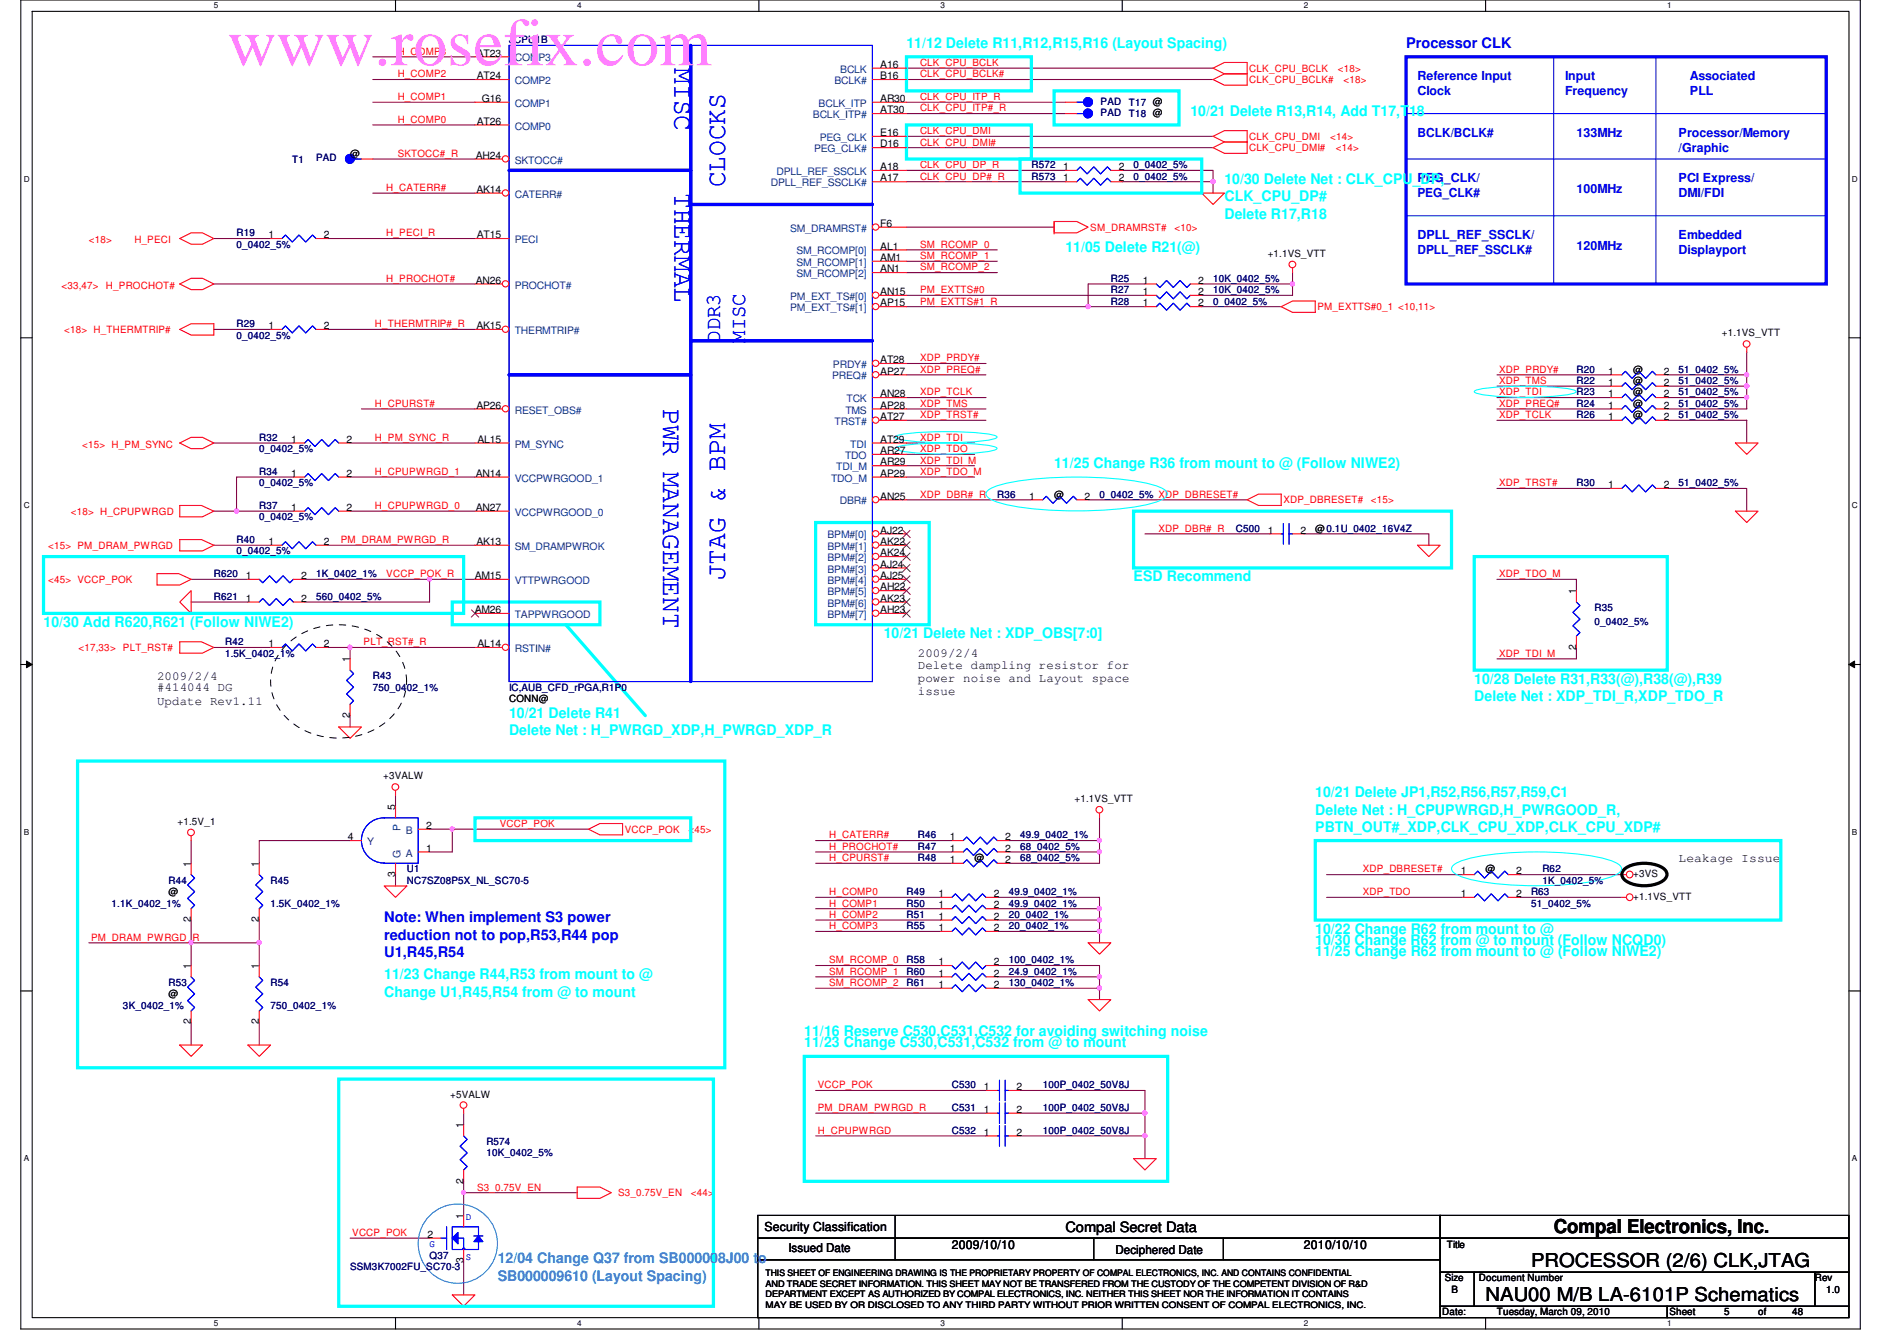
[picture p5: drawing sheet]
<svg xmlns="http://www.w3.org/2000/svg" width="297mm" height="210mm" viewBox="0 0 297 210" stroke-linecap="round" stroke-linejoin="round" font-family="sans-serif">
<defs><g id="words">
<text font-size="10.6" fill="#ff80ff" x="35.6" y="10.2">www.rosefix.com</text>
<g font-size="4.2" fill="#00f">
<text x="105.6" y="10.7" transform="rotate(90 105.6 10.7)">MISC</text>
<text x="113.5" y="29.3" transform="rotate(-90 113.5 29.3)">CLOCKS</text>
<text x="105.6" y="30.2" transform="rotate(90 105.6 30.2)">THERMAL</text>
<text x="103.8" y="64" transform="rotate(90 103.8 64)">PWR MANAGEMENT</text>
<text x="113.5" y="90.8" transform="rotate(-90 113.5 90.8)">JTAG &amp; BPM</text>
</g>
<g font-size="3.3" fill="#00f">
<text x="112.8" y="53.7" transform="rotate(-90 112.8 53.7)">DDR3</text>
<text x="116.7" y="53.7" transform="rotate(-90 116.7 53.7)">MISC</text>
</g>
<g font-size="3">
<text x="243.3" y="193">Compal Electronics, Inc.</text>
<text x="232.6" y="203.6">NAU00 M/B LA-6101P Schematics</text>
<text x="239.7" y="198.3">PROCESSOR (2/6) CLK,JTAG</text>
</g>
<g font-size="2.3" fill="#0ff">
<text x="141.9" y="7.5">11/12 Delete R11,R12,R15,R16 (Layout Spacing)</text>
<text x="186.4" y="18.1">10/21 Delete R13,R14, Add T17,T18</text>
<text x="191.7" y="28.8">10/30 Delete Net : CLK_CPU_DP,</text>
<text x="191.7" y="31.5">CLK_CPU_DP#</text>
<text x="191.7" y="34.3">Delete R17,R18</text>
<text x="166.8" y="39.5">11/05 Delete R21(@)</text>
<text x="165.1" y="73.2">11/25 Change R36 from mount to @ (Follow NIWE2)</text>
<text x="177.5" y="91">ESD Recommend</text>
<text x="6.8" y="98.1">10/30 Add R620,R621 (Follow NIWE2)</text>
<text x="138.4" y="99.9">10/21 Delete Net : XDP_OBS[7:0]</text>
<text x="230.8" y="107">10/28 Delete R31,R33(@),R38(@),R39</text>
<text x="79.7" y="112.4">10/21 Delete R41</text>
<text x="230.8" y="109.8">Delete Net : XDP_TDI_R,XDP_TDO_R</text>
<text x="79.7" y="115.1">Delete Net : H_PWRGD_XDP,H_PWRGD_XDP_R</text>
<text x="205.9" y="124.8">10/21 Delete JP1,R52,R56,R57,R59,C1</text>
<text x="205.9" y="127.6">Delete Net : H_CPUPWRGD,H_PWRGOOD_R,</text>
<text x="205.9" y="130.3">PBTN_OUT#_XDP,CLK_CPU_XDP,CLK_CPU_XDP#</text>
<text x="205.9" y="147.9">10/30 Change R62 from @ to mount (Follow NCQD0)</text>
<text x="205.9" y="146.1">10/22 Change R62 from mount to @</text>
<text x="205.9" y="149.7">11/25 Change R62 from mount to @ (Follow NIWE2)</text>
<text x="60.2" y="153.2">11/23 Change R44,R53 from mount to @</text>
<text x="60.2" y="156">Change U1,R45,R54 from @ to mount</text>
<text x="125.9" y="162.1">11/16 Reserve C530,C531,C532 for avoiding switching noise</text>
<text x="125.9" y="163.9">11/23 Change C530,C531,C532 from @ to mount</text>
</g>
<g font-size="2.3" fill="#00f">
<text x="220.2" y="7.5">Processor CLK</text>
<text x="60.2" y="144.4">Note: When implement S3 power</text>
<text x="60.2" y="147.1">reduction not to pop,R53,R44 pop</text>
<text x="60.2" y="149.9">U1,R45,R54</text>
</g>
<g font-size="2.3" fill="#0080ff">
<text x="77.9" y="197.7">12/04 Change Q37 from SB000008J00 to</text>
<text x="77.9" y="200.4">SB000009610 (Layout Spacing)</text>
</g>
<text font-size="2.2" x="166.8" y="192.8">Compal Secret Data</text>
<g font-size="1.9" fill="#00f">
<text x="222" y="12.5">Reference Input</text>
<text x="222" y="14.9">Clock</text>
<text x="245.1" y="12.5">Input</text>
<text x="245.1" y="14.9">Frequency</text>
<text x="264.6" y="12.5">Associated</text>
<text x="264.6" y="14.9">PLL</text>
<text x="222" y="21.4">BCLK/BCLK#</text>
<text x="246.8" y="21.4">133MHz</text>
<text x="262.8" y="21.4">Processor/Memory</text>
<text x="262.8" y="23.7">/Graphic</text>
<text x="222" y="28.5">PEG_CLK/</text>
<text x="262.8" y="28.5">PCI Express/</text>
<text x="222" y="30.9">PEG_CLK#</text>
<text x="246.8" y="30.3">100MHz</text>
<text x="262.8" y="30.9">DMI/FDI</text>
<text x="222" y="37.4">DPLL_REF_SSCLK/</text>
<text x="222" y="39.8">DPLL_REF_SSCLK#</text>
<text x="246.8" y="39.2">120MHz</text>
<text x="262.8" y="37.4">Embedded</text>
<text x="262.8" y="39.8">Displayport</text>
</g>
<g font-size="1.9">
<text x="24.6" y="106.4">2009/2/4</text>
<text x="143.7" y="104.6">Delete dampling resistor for</text>
<text x="143.7" y="106.7">power noise and Layout space</text>
<text x="143.7" y="102.9">2009/2/4</text>
<text x="24.6" y="108.2">#414044 DG</text>
<text x="24.6" y="110.3">Update Rev1.11</text>
<text x="143.7" y="108.8">issue</text>
<text x="262.8" y="134.9">Leakage Issue</text>
<text x="119.7" y="192.7">Security Classification</text>
<text x="123.4" y="196">Issued Date</text>
<text x="149.1" y="195.6">2009/10/10</text>
<text x="174.7" y="196.2">Deciphered Date</text>
<text x="204.2" y="195.6">2010/10/10</text>
</g>
<g font-size="1.6" fill="#f00">
<text x="62.3" y="8.6">H_COMP3</text>
<text x="144.1" y="10.3">CLK_CPU_BCLK</text>
<text x="195.6" y="11.2">CLK_CPU_BCLK</text>
<text x="209.5" y="11.2">&lt;18&gt;</text>
<text x="62.3" y="15.7">H_COMP1</text>
<text x="62.3" y="12.1">H_COMP2</text>
<text x="144.1" y="15.7">CLK_CPU_ITP_R</text>
<text x="144.1" y="17.4">CLK_CPU_ITP#_R</text>
<text x="144.1" y="12.1">CLK_CPU_BCLK#</text>
<text x="195.6" y="13">CLK_CPU_BCLK#</text>
<text x="210.4" y="13">&lt;18&gt;</text>
<text x="62.3" y="19.2">H_COMP0</text>
<text x="144.1" y="22.8">CLK_CPU_DMI#</text>
<text x="144.1" y="21">CLK_CPU_DMI</text>
<text x="195.6" y="23.7">CLK_CPU_DMI#</text>
<text x="195.6" y="21.9">CLK_CPU_DMI</text>
<text x="208.3" y="21.9">&lt;14&gt;</text>
<text x="209.2" y="23.7">&lt;14&gt;</text>
<text x="60.5" y="29.9">H_CATERR#</text>
<text x="62.3" y="24.6">SKTOCC#_R</text>
<text x="144.1" y="26.3">CLK_CPU_DP_R</text>
<text x="144.1" y="28.1">CLK_CPU_DP#_R</text>
<text x="13.9" y="38.1">&lt;18&gt;</text>
<text x="21" y="38.1">H_PECI</text>
<text x="60.5" y="37">H_PECI_R</text>
<text x="144.1" y="40.6">SM_RCOMP_1</text>
<text x="144.1" y="38.8">SM_RCOMP_0</text>
<text x="170.7" y="36.1">SM_DRAMRST#</text>
<text x="183.9" y="36.1">&lt;10&gt;</text>
<text x="9.6" y="45.2">&lt;33,47&gt;</text>
<text x="16.6" y="45.2">H_PROCHOT#</text>
<text x="60.5" y="44.1">H_PROCHOT#</text>
<text x="144.1" y="42.3">SM_RCOMP_2</text>
<text x="144.1" y="47.7">PM_EXTTS#1_R</text>
<text x="144.1" y="45.9">PM_EXTTS#0</text>
<text x="10" y="52.1">&lt;18&gt; H_THERMTRIP#</text>
<text x="58.7" y="51.2">H_THERMTRIP#_R</text>
<text x="206.3" y="48.6">PM_EXTTS#0_1 &lt;10,11&gt;</text>
<text x="144.1" y="56.6">XDP_PRDY#</text>
<text x="144.1" y="58.3">XDP_PREQ#</text>
<text x="234.7" y="58.3">XDP_PRDY#</text>
<text x="58.7" y="63.7">H_CPURST#</text>
<text x="144.1" y="61.9">XDP_TCLK</text>
<text x="144.1" y="63.7">XDP_TMS</text>
<text x="144.1" y="65.4">XDP_TRST#</text>
<text x="234.7" y="60.1">XDP_TMS</text>
<text x="234.7" y="61.9">XDP_TDI</text>
<text x="234.7" y="63.7">XDP_PREQ#</text>
<text x="234.7" y="65.4">XDP_TCLK</text>
<text x="12.9" y="70.1">&lt;15&gt; H_PM_SYNC</text>
<text x="58.7" y="69">H_PM_SYNC_R</text>
<text x="144.1" y="69">XDP_TDI</text>
<text x="144.1" y="70.8">XDP_TDO</text>
<text x="58.7" y="74.3">H_CPUPWRGD_1</text>
<text x="144.1" y="74.3">XDP_TDO_M</text>
<text x="144.1" y="72.6">XDP_TDI_M</text>
<text x="144.1" y="77.9">XDP_DBR#_R</text>
<text x="234.7" y="76.1">XDP_TRST#</text>
<text x="11.1" y="80.6">&lt;18&gt; H_CPUPWRGD</text>
<text x="58.7" y="79.7">H_CPUPWRGD_0</text>
<text x="181.4" y="83.2">XDP_DBR#_R</text>
<text x="201" y="78.8">XDP_DBRESET#</text>
<text x="214.7" y="78.8">&lt;15&gt;</text>
<text x="7.5" y="85.9">&lt;15&gt; PM_DRAM_PWRGD</text>
<text x="53.4" y="85">PM_DRAM_PWRGD_R</text>
<text x="7.5" y="91.2">&lt;45&gt; VCCP_POK</text>
<text x="60.5" y="90.3">VCCP_POK_R</text>
<text x="234.7" y="90.3">XDP_TDO_M</text>
<text x="12.3" y="101.9">&lt;17,33&gt;</text>
<text x="19.3" y="101.9">PLT_RST#</text>
<text x="56.9" y="101">PLT_RST#_R</text>
<text x="234.7" y="102.8">XDP_TDI_M</text>
<text x="78.3" y="129.5">VCCP_POK</text>
<text x="97.8" y="130.3">VCCP_POK</text>
<text x="107.8" y="130.3">&lt;45&gt;</text>
<text x="129.8" y="131.2">H_CATERR#</text>
<text x="129.8" y="133">H_PROCHOT#</text>
<text x="129.8" y="134.8">H_CPURST#</text>
<text x="213.4" y="136.6">XDP_DBRESET#</text>
<text x="129.8" y="141.9">H_COMP1</text>
<text x="129.8" y="140.1">H_COMP0</text>
<text x="129.8" y="143.7">H_COMP2</text>
<text x="213.4" y="140.1">XDP_TDO</text>
<text x="14.3" y="147.2">PM_DRAM_PWRGD_R</text>
<text x="129.8" y="145.5">H_COMP3</text>
<text x="129.8" y="152.6">SM_RCOMP_1</text>
<text x="129.8" y="154.3">SM_RCOMP_2</text>
<text x="129.8" y="150.8">SM_RCOMP_0</text>
<text x="128.1" y="173.9">PM_DRAM_PWRGD_R</text>
<text x="128.1" y="170.3">VCCP_POK</text>
<text x="128.1" y="177.5">H_CPUPWRGD</text>
<text x="74.7" y="186.4">S3_0.75V_EN</text>
<text x="96.8" y="187.2">S3_0.75V_EN</text>
<text x="108.2" y="187.2">&lt;44&gt;</text>
<text x="55.2" y="193.5">VCCP_POK</text>
</g>
<g font-size="1.6">
<text x="74.7" y="8.8">AT23</text>
<text x="137.8" y="10.6">A16</text>
<text x="74.7" y="12.4">AT24</text>
<text x="75.4" y="16">G16</text>
<text x="137.8" y="12.4">B16</text>
<text x="137.8" y="16">AR30</text>
<text x="137.8" y="17.7">AT30</text>
<text x="74.7" y="19.5">AT26</text>
<text x="137.8" y="23.1">D16</text>
<text x="137.8" y="21.3">E16</text>
<text x="54.8" y="24.6">@</text>
<text x="74.5" y="24.8">AH24</text>
<text x="137.8" y="28.4">A17</text>
<text x="137.8" y="26.6">A18</text>
<text x="166.5" y="26.6">1</text>
<text x="166.5" y="28.4">1</text>
<text x="175.2" y="26.6">2</text>
<text x="175.2" y="28.4">2</text>
<text x="74.6" y="30.2">AK14</text>
<text x="137.8" y="35.5">F6</text>
<text x="42" y="37.3">1</text>
<text x="50.7" y="37.3">2</text>
<text x="74.7" y="37.3">AT15</text>
<text x="137.8" y="40.9">AM1</text>
<text x="137.8" y="39.1">AL1</text>
<text x="198.5" y="40.2">+1.1VS_VTT</text>
<text x="74.5" y="44.4">AN26</text>
<text x="137.8" y="46.2">AN15</text>
<text x="137.8" y="48">AP15</text>
<text x="137.8" y="42.6">AN1</text>
<text x="178.9" y="48">1</text>
<text x="178.9" y="44.4">1</text>
<text x="178.9" y="46.2">1</text>
<text x="187.6" y="48">2</text>
<text x="187.6" y="44.4">2</text>
<text x="187.6" y="46.2">2</text>
<text x="42" y="51.5">1</text>
<text x="50.7" y="51.5">2</text>
<text x="74.6" y="51.5">AK15</text>
<text x="269.6" y="52.7">+1.1VS_VTT</text>
<text x="137.8" y="58.6">AP27</text>
<text x="137.8" y="56.9">AT28</text>
<text x="251.8" y="58.6">1</text>
<text x="255.7" y="58.3">@</text>
<text x="260.5" y="58.6">2</text>
<text x="74.6" y="64">AP26</text>
<text x="137.8" y="65.7">AT27</text>
<text x="137.8" y="64">AP28</text>
<text x="137.8" y="62.2">AN28</text>
<text x="251.8" y="60.4">1</text>
<text x="251.8" y="65.7">1</text>
<text x="251.8" y="62.2">1</text>
<text x="251.8" y="64">1</text>
<text x="255.7" y="60.1">@</text>
<text x="255.7" y="65.4">@</text>
<text x="255.7" y="61.9">@</text>
<text x="255.7" y="63.7">@</text>
<text x="260.5" y="60.4">2</text>
<text x="260.5" y="65.7">2</text>
<text x="260.5" y="62.2">2</text>
<text x="260.5" y="64">2</text>
<text x="45.6" y="69.3">1</text>
<text x="54.3" y="69.3">2</text>
<text x="74.8" y="69.3">AL15</text>
<text x="137.8" y="69.3">AT29</text>
<text x="137.8" y="71.1">AR27</text>
<text x="45.6" y="74.6">1</text>
<text x="54.3" y="74.6">2</text>
<text x="74.5" y="74.6">AN14</text>
<text x="137.8" y="72.9">AR29</text>
<text x="137.8" y="74.6">AP29</text>
<text x="165.1" y="77.9">@</text>
<text x="251.8" y="76.4">1</text>
<text x="260.5" y="76.4">2</text>
<text x="45.6" y="80">1</text>
<text x="54.3" y="80">2</text>
<text x="74.5" y="80">AN27</text>
<text x="137.8" y="83.5">AJ22</text>
<text x="137.8" y="78.2">AN25</text>
<text x="161.2" y="78.2">1</text>
<text x="169.8" y="78.2">2</text>
<text x="198.5" y="83.5">1</text>
<text x="203.6" y="83.5">2</text>
<text x="205.9" y="83.2">@0.1U_0402_16V4Z</text>
<text x="42" y="85.3">1</text>
<text x="50.7" y="85.3">2</text>
<text x="74.6" y="85.3">AK13</text>
<text x="137.8" y="85.3">AK22</text>
<text x="137.8" y="87.1">AK24</text>
<text x="137.8" y="88.9">AJ24</text>
<text x="38.5" y="90.6">1</text>
<text x="38.5" y="94.2">1</text>
<text x="47.2" y="90.6">2</text>
<text x="47.2" y="94.2">2</text>
<text x="74.3" y="90.6">AM15</text>
<text x="74.3" y="96">AM26</text>
<text x="137.8" y="90.6">AJ25</text>
<text x="137.8" y="92.4">AH22</text>
<text x="137.8" y="94.2">AK23</text>
<text x="137.8" y="96">AH23</text>
<text x="246.8" y="93" transform="rotate(-90 246.8 93)">1</text>
<text x="42" y="101.3">1</text>
<text x="50.7" y="101.3">2</text>
<text x="74.8" y="101.3">AL14</text>
<text x="246.8" y="101.7" transform="rotate(-90 246.8 101.7)">2</text>
<text x="54.8" y="103.7" transform="rotate(-90 54.8 103.7)">1</text>
<text x="54.8" y="112.4" transform="rotate(-90 54.8 112.4)">2</text>
<text x="79.7" y="109.9">CONN@</text>
<text x="60" y="122">+3VALW</text>
<text x="168.3" y="125.6">+1.1VS_VTT</text>
<text x="27.8" y="129.1">+1.5V_1</text>
<text x="54.5" y="131.5">4</text>
<text x="61.9" y="126.8" transform="rotate(-90 61.9 126.8)">5</text>
<text x="66.7" y="129.8">2</text>
<text x="148.7" y="131.5">1</text>
<text x="157.4" y="131.5">2</text>
<text x="29.9" y="135.7" transform="rotate(-90 29.9 135.7)">1</text>
<text x="40.6" y="135.7" transform="rotate(-90 40.6 135.7)">1</text>
<text x="61.9" y="137.2" transform="rotate(-90 61.9 137.2)">3</text>
<text x="66.7" y="133.3">1</text>
<text x="148.7" y="135.1">1</text>
<text x="148.7" y="133.3">1</text>
<text x="152.6" y="134.8">@</text>
<text x="157.4" y="135.1">2</text>
<text x="157.4" y="133.3">2</text>
<text x="228.7" y="136.9">1</text>
<text x="232.6" y="136.6">@</text>
<text x="237.4" y="136.9">2</text>
<text x="255.7" y="137.3">+3VS</text>
<text x="26.4" y="140.1">@</text>
<text x="146.9" y="140.4">1</text>
<text x="146.9" y="144">1</text>
<text x="146.9" y="142.2">1</text>
<text x="155.6" y="140.4">2</text>
<text x="155.6" y="144">2</text>
<text x="155.6" y="142.2">2</text>
<text x="228.7" y="140.4">1</text>
<text x="237.4" y="140.4">2</text>
<text x="255.7" y="140.8">+1.1VS_VTT</text>
<text x="29.9" y="144.4" transform="rotate(-90 29.9 144.4)">2</text>
<text x="40.6" y="144.4" transform="rotate(-90 40.6 144.4)">2</text>
<text x="146.9" y="145.8">1</text>
<text x="155.6" y="145.8">2</text>
<text x="29.9" y="151.7" transform="rotate(-90 29.9 151.7)">1</text>
<text x="40.6" y="151.7" transform="rotate(-90 40.6 151.7)">1</text>
<text x="146.9" y="151.1">1</text>
<text x="146.9" y="152.9">1</text>
<text x="146.9" y="154.6">1</text>
<text x="155.6" y="151.1">2</text>
<text x="155.6" y="152.9">2</text>
<text x="155.6" y="154.6">2</text>
<text x="26.4" y="156.1">@</text>
<text x="29.9" y="160.4" transform="rotate(-90 29.9 160.4)">2</text>
<text x="40.6" y="160.4" transform="rotate(-90 40.6 160.4)">2</text>
<text x="70.5" y="171.8">+5VALW</text>
<text x="154" y="170.6">1</text>
<text x="159.2" y="170.6">2</text>
<text x="72.6" y="176.6" transform="rotate(-90 72.6 176.6)">1</text>
<text x="154" y="174.2">1</text>
<text x="154" y="177.8">1</text>
<text x="159.2" y="174.2">2</text>
<text x="159.2" y="177.8">2</text>
<text x="72.6" y="185.3" transform="rotate(-90 72.6 185.3)">2</text>
<text x="72.6" y="190.8" transform="rotate(-90 72.6 190.8)">1</text>
<text x="66.9" y="193.8">2</text>
<text x="72.6" y="197.7" transform="rotate(-90 72.6 197.7)">3</text>
<text x="226.6" y="195.4">Title</text>
<text x="226.2" y="200.6">Size</text>
<text x="227.3" y="202.4">B</text>
<text x="231.6" y="200.6">Document Number</text>
<text x="284.2" y="200.6">Rev</text>
<text x="286" y="202.4">1.0</text>
<text x="225.8" y="205.9">Date:</text>
<text x="234.4" y="205.9">Tuesday, March 09, 2010</text>
<text x="261.4" y="205.9">Sheet</text>
<text x="270" y="205.9">5</text>
<text x="275.3" y="205.9">of</text>
<text x="280.6" y="205.9">48</text>
</g>
<g font-size="1.6" fill="#000080">
<text x="79.7" y="6.8">JCPU1B</text>
<text x="172.3" y="16.4">PAD</text>
<text x="176.8" y="16.6">T17 @</text>
<text x="172.3" y="18.2">PAD</text>
<text x="176.8" y="18.3">T18 @</text>
<text x="45.8" y="25.4">T1</text>
<text x="49.5" y="25.3">PAD</text>
<text x="161.5" y="26.3">R572</text>
<text x="161.5" y="28.1">R573</text>
<text x="177.5" y="26.3">0_0402_5%</text>
<text x="177.5" y="28.1">0_0402_5%</text>
<text x="37" y="37">R19</text>
<text x="37" y="38.8">0_0402_5%</text>
<text x="173.9" y="47.7">R28</text>
<text x="173.9" y="44.1">R25</text>
<text x="173.9" y="45.9">R27</text>
<text x="189.9" y="47.7">0_0402_5%</text>
<text x="189.9" y="44.1">10K_0402_5%</text>
<text x="189.9" y="45.9">10K_0402_5%</text>
<text x="37" y="51.2">R29</text>
<text x="37" y="53">0_0402_5%</text>
<text x="246.8" y="58.3">R20</text>
<text x="262.8" y="58.3">51_0402_5%</text>
<text x="246.8" y="60.1">R22</text>
<text x="246.8" y="65.4">R26</text>
<text x="246.8" y="61.9">R23</text>
<text x="246.8" y="63.7">R24</text>
<text x="262.8" y="60.1">51_0402_5%</text>
<text x="262.8" y="65.4">51_0402_5%</text>
<text x="262.8" y="61.9">51_0402_5%</text>
<text x="262.8" y="63.7">51_0402_5%</text>
<text x="40.6" y="69">R32</text>
<text x="40.6" y="70.8">0_0402_5%</text>
<text x="40.6" y="74.3">R34</text>
<text x="40.6" y="76.1">0_0402_5%</text>
<text x="156.2" y="77.9">R36</text>
<text x="172.2" y="77.9">0_0402_5% XDP_DBRESET#</text>
<text x="246.8" y="76.1">R30</text>
<text x="262.8" y="76.1">51_0402_5%</text>
<text x="40.6" y="79.7">R37</text>
<text x="40.6" y="81.4">0_0402_5%</text>
<text x="193.5" y="83.2">C500</text>
<text x="37" y="85">R40</text>
<text x="37" y="86.8">0_0402_5%</text>
<text x="33.5" y="90.3">R620</text>
<text x="33.5" y="93.9">R621</text>
<text x="49.5" y="90.3">1K_0402_1%</text>
<text x="49.5" y="93.9">560_0402_5%</text>
<text x="249.7" y="95.7">R35</text>
<text x="35.3" y="101">R42</text>
<text x="249.7" y="97.8">0_0402_5%</text>
<text x="35.3" y="102.8">1.5K_0402_1%</text>
<text x="58.4" y="106.3">R43</text>
<text x="58.4" y="108.1">750_0402_1%</text>
<text x="79.7" y="108.1">IC,AUB_CFD_rPGA,R1P0</text>
<text x="143.7" y="131.2">R46</text>
<text x="159.7" y="131.2">49.9_0402_1%</text>
<text x="63.7" y="136.6">U1</text>
<text x="143.7" y="134.8">R48</text>
<text x="143.7" y="133">R47</text>
<text x="159.7" y="134.8">68_0402_5%</text>
<text x="159.7" y="133">68_0402_5%</text>
<text x="241.5" y="136.6">R62</text>
<text x="17.5" y="141.9">1.1K_0402_1%</text>
<text x="26.4" y="138.3">R44</text>
<text x="42.4" y="138.3">R45</text>
<text x="42.4" y="141.9">1.5K_0402_1%</text>
<text x="63.7" y="138.3">NC7SZ08P5X_NL_SC70-5</text>
<text x="141.9" y="140.1">R49</text>
<text x="141.9" y="143.7">R51</text>
<text x="141.9" y="141.9">R50</text>
<text x="157.9" y="140.1">49.9_0402_1%</text>
<text x="157.9" y="143.7">20_0402_1%</text>
<text x="157.9" y="141.9">49.9_0402_1%</text>
<text x="239.7" y="140.1">R63</text>
<text x="239.7" y="141.9">51_0402_5%</text>
<text x="241.5" y="138.3">1K_0402_5%</text>
<text x="141.9" y="145.5">R55</text>
<text x="157.9" y="145.5">20_0402_1%</text>
<text x="26.4" y="154.3">R53</text>
<text x="42.4" y="154.3">R54</text>
<text x="141.9" y="150.8">R58</text>
<text x="141.9" y="152.6">R60</text>
<text x="141.9" y="154.3">R61</text>
<text x="157.9" y="150.8">100_0402_1%</text>
<text x="157.9" y="152.6">24.9_0402_1%</text>
<text x="157.9" y="154.3">130_0402_1%</text>
<text x="19.3" y="157.9">3K_0402_1%</text>
<text x="42.4" y="157.9">750_0402_1%</text>
<text x="149.1" y="170.3">C530</text>
<text x="149.1" y="173.9">C531</text>
<text x="163.3" y="170.3">100P_0402_50V8J</text>
<text x="163.3" y="173.9">100P_0402_50V8J</text>
<text x="76.2" y="179.2">R574</text>
<text x="149.1" y="177.5">C532</text>
<text x="163.3" y="177.5">100P_0402_50V8J</text>
<text x="76.2" y="181">10K_0402_5%</text>
<text x="67.3" y="197">Q37</text>
<text x="54.8" y="198.8">SSM3K7002FU_SC70-3</text>
</g>
<g font-size="1.6" fill="#004080">
<text x="80.6" y="9.6">COMP3</text>
<text x="131.6" y="11.4">BCLK</text>
<text x="80.6" y="13.2">COMP2</text>
<text x="80.6" y="16.7">COMP1</text>
<text x="128.2" y="16.7">BCLK_ITP</text>
<text x="130.7" y="13.2">BCLK#</text>
<text x="80.6" y="20.3">COMP0</text>
<text x="127.3" y="18.5">BCLK_ITP#</text>
<text x="127.5" y="23.8">PEG_CLK#</text>
<text x="128.4" y="22.1">PEG_CLK</text>
<text x="80.6" y="25.6">SKTOCC#</text>
<text x="120.7" y="29.2">DPLL_REF_SSCLK#</text>
<text x="121.6" y="27.4">DPLL_REF_SSCLK</text>
<text x="80.6" y="30.9">CATERR#</text>
<text x="80.6" y="38.1">PECI</text>
<text x="123.7" y="36.3">SM_DRAMRST#</text>
<text x="124.7" y="41.6">SM_RCOMP[1]</text>
<text x="124.7" y="39.8">SM_RCOMP[0]</text>
<text x="80.6" y="45.2">PROCHOT#</text>
<text x="123.7" y="46.9">PM_EXT_TS#[0]</text>
<text x="124.7" y="43.4">SM_RCOMP[2]</text>
<text x="80.6" y="52.3">THERMTRIP#</text>
<text x="123.7" y="48.7">PM_EXT_TS#[1]</text>
<text x="130.3" y="59.4">PREQ#</text>
<text x="130.4" y="57.6">PRDY#</text>
<text x="80.6" y="64.7">RESET_OBS#</text>
<text x="132.4" y="64.7">TMS</text>
<text x="132.5" y="62.9">TCK</text>
<text x="80.6" y="70.1">PM_SYNC</text>
<text x="130.7" y="66.5">TRST#</text>
<text x="132.3" y="71.8">TDO</text>
<text x="133.1" y="70.1">TDI</text>
<text x="80.6" y="75.4">VCCPWRGOOD_1</text>
<text x="130.1" y="75.4">TDO_M</text>
<text x="130.9" y="73.6">TDI_M</text>
<text x="80.6" y="80.7">VCCPWRGOOD_0</text>
<text x="131.5" y="79">DBR#</text>
<text x="80.6" y="86.1">SM_DRAMPWROK</text>
<text x="129.6" y="84.3">BPM#[0]</text>
<text x="129.6" y="86.1">BPM#[1]</text>
<text x="129.6" y="87.8">BPM#[2]</text>
<text x="129.6" y="89.6">BPM#[3]</text>
<text x="80.6" y="91.4">VTTPWRGOOD</text>
<text x="129.6" y="91.4">BPM#[4]</text>
<text x="129.6" y="93.2">BPM#[5]</text>
<text x="129.6" y="95">BPM#[6]</text>
<text x="80.6" y="96.7">TAPPWRGOOD</text>
<text x="129.6" y="96.7">BPM#[7]</text>
<text x="80.6" y="102.1">RSTIN#</text>
<text x="62.7" y="130" transform="rotate(-90 62.7 130)">P</text>
<text x="63.5" y="130.5">B</text>
<text x="57.5" y="132.3">Y</text>
<text x="62.7" y="134.2" transform="rotate(-90 62.7 134.2)">G</text>
<text x="63.5" y="134.1">A</text>
</g>
<g font-size="1.6" fill="#00f">
<text x="72.9" y="190.9">D</text>
<text x="67.3" y="195.2">G</text>
<text x="72.9" y="197.1">S</text>
</g>
<g font-size="1.4">
<text x="119.9" y="199.7">THIS SHEET OF ENGINEERING DRAWING IS THE PROPRIETARY PROPERTY OF COMPAL ELECTRONICS, INC. AND CONTAINS CONFIDENTIAL</text>
<text x="119.9" y="201.4">AND TRADE SECRET INFORMATION. THIS SHEET MAY NOT BE TRANSFERED FROM THE CUSTODY OF THE COMPETENT DIVISION OF R&amp;D</text>
<text x="119.9" y="203">DEPARTMENT EXCEPT AS AUTHORIZED BY COMPAL ELECTRONICS, INC. NEITHER THIS SHEET NOR THE INFORMATION IT CONTAINS</text>
<text x="119.9" y="204.7">MAY BE USED BY OR DISCLOSED TO ANY THIRD PARTY WITHOUT PRIOR WRITTEN CONSENT OF COMPAL ELECTRONICS, INC.</text>
</g>
<g font-size="1.3">
<text x="33.5" y="1.3">5</text>
<text x="90.4" y="1.3">4</text>
<text x="147.3" y="1.3">3</text>
<text x="204.2" y="1.3">2</text>
<text x="261.1" y="1.3">1</text>
<text x="3.7" y="28.4">D</text>
<text x="290" y="28.4">D</text>
<text x="3.7" y="79.5">C</text>
<text x="290" y="79.5">C</text>
<text x="3.7" y="130.7">B</text>
<text x="290" y="130.7">B</text>
<text x="3.7" y="181.8">A</text>
<text x="290" y="181.8">A</text>
<text x="33.5" y="207.6">5</text>
<text x="90.4" y="207.6">4</text>
<text x="147.3" y="207.6">3</text>
<text x="204.2" y="207.6">2</text>
<text x="261.1" y="207.6">1</text>
</g>
</g></defs>
<path d="M3.3 0h288v208h-288zM5 1.8h284.5v204.4h-284.5z" fill="none" stroke="#000" stroke-width=".17"/>
<g fill="#fff">
<path d="M33.5 .2h.7v1.4h-.7z"/>
<path d="M33.5 206.4h.7v1.4h-.7z"/>
</g>
<path d="M61.9 0v1.8M61.9 206.2v1.8" fill="none" stroke="#000" stroke-width=".17"/>
<g fill="#fff">
<path d="M90.4 .2h.7v1.4h-.7z"/>
<path d="M90.4 206.4h.7v1.4h-.7z"/>
</g>
<path d="M118.8 0v1.8M118.8 206.2v1.8" fill="none" stroke="#000" stroke-width=".17"/>
<g fill="#fff">
<path d="M147.3 .2h.7v1.4h-.7z"/>
<path d="M147.3 206.4h.7v1.4h-.7z"/>
</g>
<path d="M175.7 0v1.8M175.7 206.2v1.8" fill="none" stroke="#000" stroke-width=".17"/>
<g fill="#fff">
<path d="M204.2 .2h.6v1.4h-.6z"/>
<path d="M204.2 206.4h.6v1.4h-.6z"/>
</g>
<path d="M232.6 0v1.8M232.6 206.2v1.8" fill="none" stroke="#000" stroke-width=".17"/>
<g fill="#fff">
<path d="M261.1 .2h.6v1.4h-.6z"/>
<path d="M261.1 206.4h.6v1.4h-.6z"/>
<path d="M3.7 27.3h.9v1.4h-.9z"/>
<path d="M290 27.3h.9v1.4h-.9z"/>
<path d="M3.7 78.4h.9v1.4h-.9z"/>
<path d="M290 78.4h.9v1.4h-.9z"/>
</g>
<path d="M3.3 52.9h1.7M289.5 52.9h1.8" fill="none" stroke="#000" stroke-width=".17"/>
<g fill="#fff">
<path d="M3.7 129.5h.8v1.4h-.8z"/>
<path d="M290 129.5h.8v1.4h-.8z"/>
</g>
<path d="M3.3 104h1.7M289.5 104h1.8" fill="none" stroke="#000" stroke-width=".17"/>
<path d="M4.1 103.5l.9 .5-.9 .5zM289.5 104l.9-.5v1z" fill="#000"/>
<path d="M4.1 103.5l.9 .5-.9 .5zM289.5 104l.9-.5v1z" fill="none" stroke="#000" stroke-width=".16"/>
<g fill="#fff">
<path d="M3.7 180.6h.8v1.4h-.8z"/>
<path d="M290 180.6h.8v1.4h-.8z"/>
</g>
<path d="M3.3 155.1h1.7M289.5 155.1h1.8" fill="none" stroke="#000" stroke-width=".17"/>
<path d="M234.4 60.5h17.8M261.1 60.5h12.4v1.7M273.5 65.8v3.5" fill="none" stroke="#800040" stroke-width=".17"/>
<circle cx="273.5" cy="60.4" r=".32" fill="#f0f"/>
<circle cx="273.5" cy="60.4" r=".32" fill="none" stroke="#f0f" stroke-width=".17"/>
<path d="M234.4 76.5h17.8M261.1 76.5h12.4v3.5M261.1 62.2h12.4" fill="none" stroke="#800040" stroke-width=".17"/>
<circle cx="273.5" cy="62.2" r=".32" fill="#f0f"/>
<circle cx="273.5" cy="62.2" r=".32" fill="none" stroke="#f0f" stroke-width=".17"/>
<path d="M273.5 58.7v1.8M234.4 62.2h17.8M234.4 64h17.8M234.4 65.8h17.8M261.1 65.8h12.4M273.5 62.2v1.8h-12.4M234.4 90.7h12.4v1.8M246.8 101.3v1.8h-12.4" fill="none" stroke="#800040" stroke-width=".17"/>
<circle cx="273.5" cy="60.4" r=".32" fill="#f0f"/>
<circle cx="273.5" cy="60.4" r=".32" fill="none" stroke="#f0f" stroke-width=".17"/>
<circle cx="273.5" cy="58.6" r=".32" fill="#f0f"/>
<circle cx="273.5" cy="58.6" r=".32" fill="none" stroke="#f0f" stroke-width=".17"/>
<path d="M141.9 40.9h14.3M141.9 42.7h14.3M67.3 90.7h7.1" fill="none" stroke="#800040" stroke-width=".17"/>
<circle cx="67.2" cy="90.7" r=".32" fill="#f0f"/>
<circle cx="67.2" cy="90.7" r=".32" fill="none" stroke="#f0f" stroke-width=".17"/>
<path d="M58.4 8.9h16M58.4 16h16M58.4 19.6h16M58.4 12.4h16M58.4 24.9h16M170.4 78.2h24.9M54.8 101.3h19.6" fill="none" stroke="#800040" stroke-width=".17"/>
<circle cx="54.8" cy="101.3" r=".32" fill="#f0f"/>
<circle cx="54.8" cy="101.3" r=".32" fill="none" stroke="#f0f" stroke-width=".17"/>
<path d="M170.4 48h8.9" fill="none" stroke="#800040" stroke-width=".17"/>
<circle cx="170.4" cy="48" r=".32" fill="#f0f"/>
<circle cx="170.4" cy="48" r=".32" fill="none" stroke="#f0f" stroke-width=".17"/>
<g fill="none" stroke="#800040" stroke-width=".17">
<path d="M141.9 16h24.9M141.9 17.8h24.9M33.5 37.3h8.9M51.3 37.3h23.1M58.4 30.2h16M141.9 26.7h24.9M141.9 28.4h24.9M141.9 39.1h14.3M33.5 44.4h40.9M33.5 51.6h8.9M51.3 51.6h23.1M141.9 46.2h37.4"/>
<path d="M141.9 56.9h12.5M141.9 58.7h12.5M170.4 44.5v3.5h-28.5M188.2 48h12.4M33.5 69.3h12.4M54.8 69.3h19.6M56.6 64h17.8M141.9 62.2h12.5M141.9 64h12.5M141.9 65.8h12.5M141.9 78.2h19.6M141.9 69.3h10.7"/>
<path d="M141.9 71.1h10.7M141.9 74.7h10.7M141.9 72.9h10.7M33.5 85.3h8.9M51.3 85.3h23.1M33.5 101.3h8.9M51.3 101.3h3.5v1.8M54.8 112v1.8M29.9 147.6v3.5"/>
</g>
<circle cx="29.9" cy="147.5" r=".32" fill="#f0f"/>
<circle cx="29.9" cy="147.5" r=".32" fill="none" stroke="#f0f" stroke-width=".17"/>
<path d="M170.4 44.4h8.9M188.2 44.4h14.2v1.8h-14.2M29.9 160v3.6" fill="none" stroke="#800040" stroke-width=".17"/>
<circle cx="202.4" cy="44.4" r=".32" fill="#f0f"/>
<circle cx="202.4" cy="44.4" r=".32" fill="none" stroke="#f0f" stroke-width=".17"/>
<path d="M141.9 10.7h48M141.9 12.4h48M141.9 23.1h48M141.9 21.3h48M202.4 42.7v1.7M45.9 74.7h-8.9v5.3M54.8 74.7h19.6" fill="none" stroke="#800040" stroke-width=".17"/>
<circle cx="37" cy="80" r=".32" fill="#f0f"/>
<circle cx="37" cy="80" r=".32" fill="none" stroke="#f0f" stroke-width=".17"/>
<path d="M234.4 58.7h17.8M261.1 58.7h12.4M33.5 80h12.4M54.8 80h19.6M29.9 131.6v3.5M61.9 124.5v1.7M61.9 136.9v1.8M13.9 147.6h16M29.9 144v3.6M29.9 147.6h10.7v3.5M40.6 160v3.6" fill="none" stroke="#800040" stroke-width=".17"/>
<circle cx="40.6" cy="147.5" r=".32" fill="#f0f"/>
<circle cx="40.6" cy="147.5" r=".32" fill="none" stroke="#f0f" stroke-width=".17"/>
<path d="M67.3 129.8h3.5v3.5h-3.5M40.6 144v3.6" fill="none" stroke="#800040" stroke-width=".17"/>
<circle cx="70.8" cy="129.8" r=".32" fill="#f0f"/>
<circle cx="70.8" cy="129.8" r=".32" fill="none" stroke="#f0f" stroke-width=".17"/>
<path d="M141.9 35.6h23.2M273.5 55.1v3.6M54.8 131.6h-14.2v3.5M70.8 129.8h21.4M72.6 174.2v1.8M54.8 193.8h12.5M72.6 184.9v1.8M72.6 186.7v3.5M72.6 186.7h17.8" fill="none" stroke="#800040" stroke-width=".17"/>
<circle cx="72.6" cy="186.7" r=".32" fill="#f0f"/>
<circle cx="72.6" cy="186.7" r=".32" fill="none" stroke="#f0f" stroke-width=".17"/>
<path d="M175.7 26.7h14.2v1.7M175.7 28.4h14.2v1.8M179.3 83.6h19.5M204.2 83.6h19.5v1.7M207.7 136.9h21.4M238 136.9h16M207.7 140.5h21.4M238 140.5h16M72.6 197.4v5.3" fill="none" stroke="#800040" stroke-width=".17"/>
<circle cx="189.9" cy="28.4" r=".32" fill="#f0f"/>
<circle cx="189.9" cy="28.4" r=".32" fill="none" stroke="#f0f" stroke-width=".17"/>
<path d="M29.9 90.7h8.9M29.9 94.2h8.9M47.7 90.7h19.6v3.5h-19.6M159.7 174.2h19.6M179.3 170.7v3.5M179.3 174.2v3.6" fill="none" stroke="#800040" stroke-width=".17"/>
<circle cx="179.3" cy="174.2" r=".32" fill="#f0f"/>
<circle cx="179.3" cy="174.2" r=".32" fill="none" stroke="#f0f" stroke-width=".17"/>
<path d="M127.7 174.2h26.7M127.7 170.7h26.7M159.7 170.7h19.6M159.7 177.8h19.6v3.6" fill="none" stroke="#800040" stroke-width=".17"/>
<circle cx="179.3" cy="177.8" r=".32" fill="#f0f"/>
<circle cx="179.3" cy="177.8" r=".32" fill="none" stroke="#f0f" stroke-width=".17"/>
<path d="M157.9 131.6h14.3M127.7 152.9h19.6M127.7 154.7h19.6M127.7 151.1h19.6M127.7 177.8h26.7" fill="none" stroke="#800040" stroke-width=".17"/>
<circle cx="172.1" cy="131.5" r=".32" fill="#f0f"/>
<circle cx="172.1" cy="131.5" r=".32" fill="none" stroke="#f0f" stroke-width=".17"/>
<path d="M156.2 154.7h16" fill="none" stroke="#800040" stroke-width=".17"/>
<circle cx="172.1" cy="154.7" r=".32" fill="#f0f"/>
<circle cx="172.1" cy="154.7" r=".32" fill="none" stroke="#f0f" stroke-width=".17"/>
<path d="M156.2 152.9h16M172.2 154.7v1.8" fill="none" stroke="#800040" stroke-width=".17"/>
<circle cx="172.1" cy="152.9" r=".32" fill="#f0f"/>
<circle cx="172.1" cy="152.9" r=".32" fill="none" stroke="#f0f" stroke-width=".17"/>
<path d="M157.9 135.1h14.3M157.9 133.3h14.3M156.2 151.1h16v3.6" fill="none" stroke="#800040" stroke-width=".17"/>
<circle cx="172.1" cy="133.3" r=".32" fill="#f0f"/>
<circle cx="172.1" cy="133.3" r=".32" fill="none" stroke="#f0f" stroke-width=".17"/>
<path d="M172.2 128v7.1M127.7 145.8h19.6M127.7 142.2h19.6M127.7 140.5h19.6M127.7 144h19.6M156.2 140.5h16v1.7M156.2 145.8h16" fill="none" stroke="#800040" stroke-width=".17"/>
<circle cx="172.1" cy="145.8" r=".32" fill="#f0f"/>
<circle cx="172.1" cy="145.8" r=".32" fill="none" stroke="#f0f" stroke-width=".17"/>
<path d="M156.2 144h16M156.2 142.2h16M172.2 145.8v1.8" fill="none" stroke="#800040" stroke-width=".17"/>
<circle cx="172.1" cy="142.2" r=".32" fill="#f0f"/>
<circle cx="172.1" cy="142.2" r=".32" fill="none" stroke="#f0f" stroke-width=".17"/>
<path d="M172.2 144v1.8" fill="none" stroke="#800040" stroke-width=".17"/>
<circle cx="172.1" cy="144" r=".32" fill="#f0f"/>
<circle cx="172.1" cy="144" r=".32" fill="none" stroke="#f0f" stroke-width=".17"/>
<path d="M127.7 131.6h21.4M172.2 142.2v1.8" fill="none" stroke="#800040" stroke-width=".17"/>
<circle cx="172.1" cy="142.2" r=".32" fill="#f0f"/>
<circle cx="172.1" cy="142.2" r=".32" fill="none" stroke="#f0f" stroke-width=".17"/>
<path d="M127.7 133.3h21.4M127.7 135.1h21.4" fill="none" stroke="#800040" stroke-width=".17"/>
<g fill="none" stroke="#f00" stroke-width=".17">
<path d="M189.9 12.4l1.8-.8h3.6v1.7h-3.6zM189.9 10.7l1.8-.9h3.6v1.8h-3.6zM28.1 37.3l1.8-.9h1.8l1.8 .9-1.8 .9h-1.8zM165.1 34.8v1.8M165.1 36.3v-1.6h3.5l1.8 .9-1.8 .8h-3.5M166.8 26.7h1.8M173.9 26.7h1.8M188.2 30.2h3.5l-1.8 1.8zM189.9 23.1l1.8-.9h3.6v1.8h-3.6zM189.9 21.3l1.8-.9h3.6v1.8h-3.6zM28.1 44.4l1.8-.8h1.8l1.8 .8-1.8 .9h-1.8zM28.1 51.6l1.8-.9h3.6v1.8h-3.6z"/>
<path d="M179.3 48h1.8M186.4 48h1.8M200.6 48l1.8-.9h3.5v1.8h-3.5zM202.4 42v.7M252.2 58.7h1.8M259.3 58.7h1.8M273.5 54.4v.7M28.1 69.3l1.8-.8h1.8l1.8 .8-1.8 .9h-1.8zM28.1 79.1h3.4l2 .9-1.8 .9h-3.6zM195.3 78.2l1.8-.9h3.5v1.8h-3.5zM271.7 69.3h3.6l-1.8 1.8zM24.6 89.8h3.4l1.9 .9-1.8 .9h-3.5z"/>
<path d="M28.1 84.5h3.4l2 .8-1.8 .9h-3.6zM29.9 92.5v3.5l-1.8-1.8zM222 85.3h3.5l-1.8 1.8zM271.7 80h3.6l-1.8 1.8zM28.1 100.5h3.4l2 .8-1.8 .9h-3.6zM53 113.8h3.6l-1.8 1.8zM29.9 130.9v.7M60.2 138.7h3.5l-1.8 1.8zM61.9 123.7v.8M92.2 129.8l1.7-.9h3.6v1.8h-3.6zM172.2 127.3v.7M254 136.9h.7"/>
<path d="M29.9 151.1v1.8M29.9 158.2v1.8M147.3 140.5h1.8M147.3 144h1.8M154.4 140.5h1.8M154.4 144h1.8M170.4 156.5h3.5l-1.7 1.7zM170.4 147.6h3.5l-1.7 1.8zM254 140.5h.7M28.1 163.6h3.6l-1.8 1.8zM38.8 163.6h3.6l-1.8 1.8zM72.6 173.5v.7"/>
<path d="M90.4 185.8h3.5l1.8 .9-1.8 .9h-3.5zM177.5 181.4h3.6l-1.8 1.7zM70.8 202.7h3.6l-1.8 1.8z"/>
<circle cx="202.4" cy="41.4" r=".52"/>
<circle cx="273.5" cy="53.8" r=".52"/>
<circle cx="29.9" cy="130.3" r=".52"/>
<circle cx="61.9" cy="123.2" r=".52"/>
<circle cx="172.1" cy="126.7" r=".52"/>
<circle cx="255.2" cy="136.9" r=".52"/>
<circle cx="255.2" cy="140.4" r=".52"/>
<circle cx="72.6" cy="173" r=".52"/>
</g>
<g fill="none" stroke="#000" stroke-width=".17">
<path d="M118.7 190.2h106.8v3.6h-106.8zM118.7 193.8h106.8v3.4h-106.8zM118.7 197.2h106.8v9h-106.8zM140.2 190.2v7M171.3 193.8v3.4M191.6 193.8v3.4M225.5 190.2h64v3.6h-64zM225.5 193.8h64v5.3h-64zM225.5 199.1h5.3v5.4h-5.3zM230.8 199.1h53.4v5.4h-53.4zM284.2 199.1h5.3v5.4h-5.3zM225.5 204.5h35.6v1.7h-35.6z"/>
<path d="M261.1 204.5h28.4v1.7h-28.4z"/>
</g>
<path d="M45 100.8a12.1 12.1 0 0 1 16.8 .8 7.9 7.9 0 0 1-1.7 11.7 12 12 0 0 1-15.8-1.6 7.8 7.8 0 0 1 .7-10.9z" fill="none" stroke="#000" stroke-width=".16" stroke-dasharray="1 1 1 1 1 1 1 1"/>
<g fill="none" stroke="#0ff" stroke-width=".51">
<path d="M141.9 8.9h19.6v5.3h-19.6zM141.9 19.6h19.6v5.3h-19.6zM165.1 14.2h19.5v5.4h-19.5zM159.7 24.9h28.5v5.3h-28.5zM6.8 87.1h65.8v8.9h-65.8zM70.8 94.2h23.1v3.6h-23.1zM88.6 97.8l12.4 14.2M127.7 81.8h17.8v16h-17.8zM177.5 80h49.8v8.9h-49.8zM230.8 87.1h30.3v17.8h-30.3zM12.1 119.1h101.4v48h-101.4zM74.4 128h33.8v3.6h-33.8z"/>
<path d="M205.9 131.6h72.9v12.4h-72.9zM53 168.9h58.7v35.6h-58.7zM125.9 165.4h56.9v19.5h-56.9z"/>
</g>
<path d="M220.2 8.9h65.8v35.5h-65.8z" fill="none" stroke="#00f" stroke-width=".51"/>
<path d="M220.2 17.8h65.8M243.3 8.9v35.5M259.3 8.9v35.5M168.6 26.7l.6-.6 1 1.1 1.1-1.1 1 1.1 1.1-1.1 .5 .6M220.2 24.9h65.8M220.2 33.8h65.8M181.1 48l.5-.5 1.1 1.1 1-1.1 1.1 1.1 1-1.1 .6 .5M254 58.7l.5-.6 1.1 1.1 1-1.1 1.1 1.1 1-1.1 .6 .6M29.9 152.9l.6 .6-1.1 1 1.1 1.1-1.1 1 1.1 1.1-.6 .5M149.1 140.5l.5-.6 1.1 1.1 1-1.1 1.1 1.1 1-1.1 .6 .6M149.1 144l.5-.5 1.1 1.1 1-1.1 1.1 1.1 1-1.1 .6 .5" fill="none" stroke="#00f" stroke-width=".17"/>
<path d="M254.3 136.1a5.7 5.7 0 0 1 6.4 0 1.1 1.1 0 0 1-.5 1.9 5.7 5.7 0 0 1-5.9-.4 1.02 1.02 0 0 1 0-1.5z" fill="none" stroke="#000" stroke-width=".51"/>
<path d="M140.3 70a27.7 27.7 0 0 1 7.8-.7 28.1 28.1 0 0 1 7.9 .7l.1 .2a2.86 2.86 0 0 1-1.9 .6 50 50 0 0 1-13.5-.3l-.5-.3zM140.3 68.3a27.7 27.7 0 0 1 7.8-.7 28.1 28.1 0 0 1 7.9 .7l.1 .1a2.86 2.86 0 0 1-1.9 .6 50 50 0 0 1-13.5-.3l-.5-.3zM154.5 76.9a5.5 5.5 0 0 1 2.8-1.2 62.1 62.1 0 0 1 22.5 0 5.5 5.5 0 0 1 2.9 1.2l.1 .4-.1 .4a5.4 5.4 0 0 1-2.9 1.2 61.6 61.6 0 0 1-22.5 0 5.4 5.4 0 0 1-2.8-1.2l-.1-.4zM231 61.1a27.7 27.7 0 0 1 7.8-.6 28.1 28.1 0 0 1 7.9 .6l.1 .2a2.86 2.86 0 0 1-1.9 .6 50 50 0 0 1-13.6-.3l-.5-.3zM227.4 135.6a5 5 0 0 1 2.6-1.2 54.7 54.7 0 0 1 21.1 0 5 5 0 0 1 2.7 1.2l.1 .4a2.21 2.21 0 0 1-1.8 1.3 48.5 48.5 0 0 1-16.7 1.1l-1.5-.1a15.2 15.2 0 0 1-6.1-1.6l-.4-.4-.1-.3z" fill="none" stroke="#0ff" stroke-width=".17"/>
<circle cx="71.7" cy="194.7" r="6.2" fill="none" stroke="#0080ff" stroke-width=".17"/>
<circle cx="170.4" cy="17.8" r=".7" fill="#00f"/>
<g fill="none" stroke="#00f" stroke-width=".17">
<path d="M168.6 17.8h1.1"/>
<circle cx="170.4" cy="17.8" r=".7"/>
</g>
<circle cx="170.4" cy="17.8" r=".7" fill="#00f"/>
<g fill="none" stroke="#00f" stroke-width=".17">
<path d="M168.6 17.8h1.1"/>
<circle cx="170.4" cy="17.8" r=".7"/>
</g>
<path d="M166.8 17.8h1.8" fill="none" stroke="#f00" stroke-width=".17"/>
<circle cx="54.8" cy="24.9" r=".7" fill="#00f"/>
<g fill="none" stroke="#00f" stroke-width=".17">
<path d="M55.5 24.9h1.1"/>
<circle cx="54.8" cy="24.9" r=".7"/>
</g>
<circle cx="54.8" cy="24.9" r=".7" fill="#00f"/>
<g fill="none" stroke="#00f" stroke-width=".17">
<path d="M79.7 7.1h56.9v99.6h-56.9zM55.5 24.9h1.1M168.6 28.4l.6-.5 1 1.1 1.1-1.1 1 1.1 1.1-1.1 .5 .5M181.1 44.4l.5 .6 1.1-1.1 1 1.1 1.1-1.1 1 1.1 .6-.6M181.1 46.2l.5 .6 1.1-1.1 1 1.1 1.1-1.1 1 1.1 .6-.6M47.7 74.7l.6-.6 1 1.1 1.1-1.1 1 1.1 1.1-1.1 .5 .6M254 60.5l.5-.6 1.1 1.1 1-1.1 1.1 1.1 1-1.1 .6 .6M254 65.8l.5-.6 1.1 1.1 1-1.1 1.1 1.1 1-1.1 .6 .6M254 62.2l.5-.5 1.1 1.1 1-1.1 1.1 1.1 1-1.1 .6 .5M40.6 152.9l.5 .6-1.1 1 1.1 1.1-1.1 1 1.1 1.1-.5 .5M149.1 151.1l.5 .6 1.1-1.1 1 1.1 1.1-1.1 1 1.1 .6-.6M72.6 177.8l.5 .6-1.1 1 1.1 1.1-1.1 1 1.1 1.1-.5 .5"/>
<path d="M156.2 170.7h.3M156.2 174.2h.3M156.5 169.1v3.2M156.5 172.6v3.3M157.4 170.7h.5M157.4 174.2h.5M157.4 169.1v3.2M157.4 172.6v3.3"/>
<circle cx="54.8" cy="24.9" r=".7"/>
</g>
<g fill="none" stroke="#f00" stroke-width=".17">
<path d="M56.6 24.9h1.8M166.8 28.4h1.8M173.9 28.4h1.8M136.6 40.9h5.3M136.6 42.7h5.3M179.3 44.4h1.8M179.3 46.2h1.8M186.4 44.4h1.8M186.4 46.2h1.8M45.9 74.7h1.8M53 74.7h1.8M252.2 60.5h1.8"/>
<path d="M252.2 65.8h1.8M252.2 62.2h1.8M259.3 60.5h1.8M259.3 65.8h1.8M259.3 62.2h1.8M40.6 151.1v1.8M40.6 158.2v1.8M147.3 151.1h1.8M154.4 151.1h1.8M72.6 176v1.8M154.4 170.7h1.8M154.4 174.2h1.8"/>
<path d="M157.9 170.7h1.8M157.9 174.2h1.8M72.6 183.1v1.8"/>
</g>
<path d="M108.2 7.1v99.6M79.7 26.7h28.5M108.2 32h28.4M79.7 58.7h28.5M108.2 53.3h28.4" fill="none" stroke="#00f" stroke-width=".51"/>
<circle cx="137.1" cy="35.5" r=".5" fill="#fff"/>
<g fill="none" stroke="#f00" stroke-width=".17">
<path d="M136.6 12.4h5.3M136.6 10.7h5.3M136.6 17.8h5.3M136.6 16h5.3M136.6 39.1h5.3M136.6 23.1h5.3M136.6 21.3h5.3M136.6 28.4h5.3M136.6 26.7h5.3M137.7 35.6h4.2"/>
<circle cx="137.1" cy="35.5" r=".5"/>
</g>
<circle cx="79.2" cy="30.2" r=".5" fill="#fff"/>
<g fill="none" stroke="#f00" stroke-width=".17">
<path d="M74.4 8.9h5.3M74.4 30.2h4.3M74.4 37.3h5.3"/>
<circle cx="79.2" cy="30.2" r=".5"/>
</g>
<circle cx="79.2" cy="44.4" r=".5" fill="#fff"/>
<g fill="none" stroke="#f00" stroke-width=".17">
<path d="M74.4 44.4h4.3"/>
<circle cx="79.2" cy="44.4" r=".5"/>
</g>
<circle cx="79.2" cy="51.5" r=".5" fill="#fff"/>
<g fill="none" stroke="#f00" stroke-width=".17">
<path d="M74.4 51.6h4.3"/>
<circle cx="79.2" cy="51.5" r=".5"/>
</g>
<circle cx="79.2" cy="64" r=".5" fill="#fff"/>
<g fill="none" stroke="#f00" stroke-width=".17">
<path d="M74.4 64h4.3M74.4 74.7h5.3M74.4 80h5.3M74.4 85.3h5.3M74.4 90.7h5.3"/>
<circle cx="79.2" cy="64" r=".5"/>
</g>
<circle cx="79.2" cy="101.3" r=".5" fill="#fff"/>
<g fill="none" stroke="#f00" stroke-width=".17">
<path d="M74.4 101.3h4.3"/>
<circle cx="79.2" cy="101.3" r=".5"/>
</g>
<circle cx="137.1" cy="46.2" r=".5" fill="#fff"/>
<g fill="none" stroke="#f00" stroke-width=".17">
<path d="M137.7 46.2h4.2"/>
<circle cx="137.1" cy="46.2" r=".5"/>
</g>
<circle cx="137.1" cy="48" r=".5" fill="#fff"/>
<g fill="none" stroke="#f00" stroke-width=".17">
<path d="M137.7 48h4.2"/>
<circle cx="137.1" cy="48" r=".5"/>
</g>
<circle cx="137.1" cy="56.9" r=".5" fill="#fff"/>
<g fill="none" stroke="#f00" stroke-width=".17">
<path d="M137.7 56.9h4.2"/>
<circle cx="137.1" cy="56.9" r=".5"/>
</g>
<circle cx="137.1" cy="58.6" r=".5" fill="#fff"/>
<g fill="none" stroke="#f00" stroke-width=".17">
<path d="M137.7 58.7h4.2M136.6 62.2h5.3M136.6 64h5.3"/>
<circle cx="137.1" cy="58.6" r=".5"/>
</g>
<circle cx="137.1" cy="65.8" r=".5" fill="#fff"/>
<g fill="none" stroke="#f00" stroke-width=".17">
<path d="M136.6 69.3h5.3M136.6 71.1h5.3M136.6 72.9h5.3M136.6 74.7h5.3M137.7 65.8h4.2"/>
<circle cx="137.1" cy="65.8" r=".5"/>
</g>
<circle cx="137.1" cy="78.2" r=".5" fill="#fff"/>
<g fill="none" stroke="#f00" stroke-width=".17">
<path d="M137.7 78.2h4.2"/>
<circle cx="137.1" cy="78.2" r=".5"/>
</g>
<circle cx="137.1" cy="83.5" r=".5" fill="#fff"/>
<g fill="none" stroke="#f00" stroke-width=".17">
<path d="M137.7 83.6h4.2"/>
<circle cx="137.1" cy="83.5" r=".5"/>
</g>
<path d="M141.4 83l1.1 1.2M142.5 83l-1.2 1.2" fill="none" stroke="#804000" stroke-width=".16"/>
<circle cx="137.1" cy="85.3" r=".5" fill="#fff"/>
<g fill="none" stroke="#f00" stroke-width=".17">
<path d="M137.7 85.3h4.2"/>
<circle cx="137.1" cy="85.3" r=".5"/>
</g>
<path d="M141.4 84.8l1.1 1.1M142.5 84.8l-1.2 1.1" fill="none" stroke="#804000" stroke-width=".16"/>
<circle cx="137.1" cy="87.1" r=".5" fill="#fff"/>
<g fill="none" stroke="#f00" stroke-width=".17">
<path d="M137.7 87.1h4.2"/>
<circle cx="137.1" cy="87.1" r=".5"/>
</g>
<path d="M141.4 86.6l1.1 1.1M142.5 86.6l-1.2 1.1" fill="none" stroke="#804000" stroke-width=".16"/>
<circle cx="137.1" cy="88.9" r=".5" fill="#fff"/>
<g fill="none" stroke="#f00" stroke-width=".17">
<path d="M137.7 88.9h4.2"/>
<circle cx="137.1" cy="88.9" r=".5"/>
</g>
<path d="M141.4 88.3l1.1 1.2M142.5 88.3l-1.2 1.2" fill="none" stroke="#804000" stroke-width=".16"/>
<circle cx="137.1" cy="90.7" r=".5" fill="#fff"/>
<g fill="none" stroke="#f00" stroke-width=".17">
<path d="M137.7 90.7h4.2"/>
<circle cx="137.1" cy="90.7" r=".5"/>
</g>
<path d="M141.4 90.1l1.1 1.2M142.5 90.1l-1.2 1.2" fill="none" stroke="#804000" stroke-width=".16"/>
<circle cx="137.1" cy="92.4" r=".5" fill="#fff"/>
<g fill="none" stroke="#f00" stroke-width=".17">
<path d="M137.7 92.5h4.2"/>
<circle cx="137.1" cy="92.4" r=".5"/>
</g>
<path d="M141.4 91.9l1.1 1.1M142.5 91.9l-1.2 1.1" fill="none" stroke="#804000" stroke-width=".16"/>
<circle cx="137.1" cy="94.2" r=".5" fill="#fff"/>
<g fill="none" stroke="#f00" stroke-width=".17">
<path d="M137.7 94.2h4.2"/>
<circle cx="137.1" cy="94.2" r=".5"/>
</g>
<path d="M141.4 93.7l1.1 1.1M142.5 93.7l-1.2 1.1" fill="none" stroke="#804000" stroke-width=".16"/>
<circle cx="137.1" cy="96" r=".5" fill="#fff"/>
<g fill="none" stroke="#f00" stroke-width=".17">
<path d="M74.4 12.4h5.3M74.4 16h5.3M74.4 19.6h5.3M74.4 69.3h5.3M74.4 96h5.3M137.7 96h4.2"/>
<circle cx="137.1" cy="96" r=".5"/>
</g>
<path d="M73.8 95.5l1.2 1.1M74.9 95.5l-1.1 1.1M141.4 95.5l1.1 1.1M142.5 95.5l-1.2 1.1" fill="none" stroke="#804000" stroke-width=".16"/>
<circle cx="79.2" cy="24.9" r=".5" fill="#fff"/>
<g fill="none" stroke="#f00" stroke-width=".17">
<path d="M74.4 24.9h4.3M42.4 51.6h1.8M49.5 51.6h1.8M42.4 85.3h1.8M49.5 85.3h1.8"/>
<circle cx="79.2" cy="24.9" r=".5"/>
</g>
<path d="M44.2 51.6l.5-.6 1.1 1.1 1-1.1 1.1 1.1 1-1.1 .6 .6M44.2 85.3l.5-.5 1.1 1.1 1-1.1 1.1 1.1 1-1.1 .6 .5" fill="none" stroke="#00f" stroke-width=".17"/>
<path d="M70.8 193.8l.9-.9v1.8z" fill="#00f"/>
<path d="M70.8 193.8l.9-.9v1.8z" fill="none" stroke="#00f" stroke-width=".17"/>
<path d="M74.9 193.5l.7 .9h-1.4z" fill="#00f"/>
<path d="M69 193.8h.9M69.9 192v3.6M74.2 193.5h1.4M74.9 193.5l.7 .9h-1.4zM74.9 194.4v1.2h-2.3h.2v-.2h-.4v.2M74.9 193.5v-1.5h-4.1v3.6h1.8v-1.8h-.9" fill="none" stroke="#00f" stroke-width=".17"/>
<path d="M70.8 193.8l.9-.9v1.8z" fill="#00f"/>
<path d="M70.8 193.8l.9-.9v1.8z" fill="none" stroke="#00f" stroke-width=".17"/>
<path d="M74.9 193.5l.7 .9h-1.4z" fill="#00f"/>
<g fill="none" stroke="#00f" stroke-width=".17">
<path d="M44.2 37.3l.5-.5 1.1 1.1 1-1.1 1.1 1.1 1-1.1 .6 .5M47.7 69.3l.6-.5 1 1.1 1.1-1.1 1 1.1 1.1-1.1 .5 .5M163.3 78.2l.5-.5 1.1 1.1 1-1.1 1.1 1.1 1.1-1.1 .5 .5M254 76.5l.5-.6 1.1 1.1 1-1.1 1.1 1.1 1-1.1 .6 .6M254 64l.5-.5 1.1 1.1 1-1.1 1.1 1.1 1-1.1 .6 .5M40.6 90.7l.5 .5 1.1-1.1 1.1 1.1 1-1.1 1.1 1.1 .5-.5M47.7 80l.6-.5 1 1.1 1.1-1.1 1 1.1 1.1-1.1 .5 .5M200.6 83.6h.4M201 82v3.2M201.8 83.6h.6M201.8 82v3.2M246.8 94.2l.6 .6-1.1 1 1.1 1.1-1.1 1.1 1.1 1-.6 .6"/>
<path d="M54.8 104.9l.6 .6-1.1 1 1.1 1.1-1.1 1 1.1 1.1-.6 .5M29.9 136.9l.6 .6-1.1 1 1.1 1.1-1.1 1 1.1 1.1-.6 .5M40.6 136.9l.5 .6-1.1 1 1.1 1.1-1.1 1 1.1 1.1-.5 .5M60.2 135.1a3.5 3.5 0 0 1-3.6-3.5 3.5 3.5 0 0 1 3.6-3.6h5.3v7.1h-5.3M150.8 131.6l.6-.6 1 1.1 1.1-1.1 1.1 1.1 1-1.1 .6 .6M150.8 135.1l.6-.5 1 1.1 1.1-1.1 1.1 1.1 1-1.1 .6 .5M230.8 136.9l.6-.5 1 1.1 1.1-1.1 1.1 1.1 1-1.1 .6 .5M149.1 145.8l.5-.6 1.1 1.1 1-1.1 1.1 1.1 1-1.1 .6 .6M149.1 142.2l.5-.5 1.1 1.1 1-1.1 1.1 1.1 1-1.1 .6 .5M230.8 140.5l.6-.6 1 1.1 1.1-1.1 1.1 1.1 1-1.1 .6 .6M156.2 177.8h.3M156.5 176.2v3.2"/>
<path d="M157.4 177.8h.5M157.4 176.2v3.2M69 193.8h.9M69.9 192v3.6M74.2 193.5h1.4M74.9 193.5l.7 .9h-1.4zM74.9 194.4v1.2h-2.3h.2v-.2h-.4v.2M74.9 193.5v-1.5h-4.1v3.6h1.8v-1.8h-.9"/>
</g>
<g fill="none" stroke="#f00" stroke-width=".17">
<path d="M42.4 37.3h1.8M49.5 37.3h1.8M45.9 69.3h1.8M53 69.3h1.8M161.5 78.2h1.8M168.6 78.2h1.8M252.2 76.5h1.8M252.2 64h1.8M259.3 76.5h1.8M259.3 64h1.8M38.8 90.7h1.8M45.9 80h1.8"/>
<path d="M45.9 90.7h1.8M53 80h1.8M198.8 83.6h1.8M202.4 83.6h1.8M246.8 92.5v1.7M246.8 99.6v1.7M54.8 103.1v1.8M54.8 110.2v1.8M29.9 135.1v1.8M40.6 135.1v1.8M54.8 131.6h1.8M61.9 126.2v1.8"/>
<path d="M61.9 135.1v1.8M65.5 129.8h1.8M65.5 133.3h1.8M149.1 131.6h1.7M149.1 135.1h1.7M156.2 131.6h1.7M156.2 135.1h1.7M229.1 136.9h1.7M236.2 136.9h1.8M29.9 142.2v1.8M40.6 142.2v1.8M147.3 145.8h1.8"/>
<path d="M147.3 142.2h1.8M154.4 145.8h1.8M154.4 142.2h1.8M229.1 140.5h1.7M236.2 140.5h1.8M154.4 177.8h1.8M157.9 177.8h1.8M67.3 193.8h1.7M72.6 190.2v1.8M72.6 195.6v1.8"/>
</g>
<circle cx="170.4" cy="16" r=".7" fill="#00f"/>
<g fill="none" stroke="#00f" stroke-width=".17">
<path d="M168.6 16h1.1"/>
<circle cx="170.4" cy="16" r=".7"/>
</g>
<circle cx="170.4" cy="16" r=".7" fill="#00f"/>
<g fill="none" stroke="#00f" stroke-width=".17">
<path d="M168.6 16h1.1M40.6 94.2l.5-.5 1.1 1.1 1.1-1.1 1 1.1 1.1-1.1 .5 .5M44.2 101.3l.5-.5 1.1 1.1 1-1.1 1.1 1.1 1-1.1 .6 .5M150.8 133.3l.6-.5 1 1.1 1.1-1.1 1.1 1.1 1-1.1 .6 .5M149.1 152.9l.5-.5 1.1 1.1 1-1.1 1.1 1.1 1-1.1 .6 .5M149.1 154.7l.5-.6 1.1 1.1 1-1.1 1.1 1.1 1-1.1 .6 .6"/>
<circle cx="170.4" cy="16" r=".7"/>
</g>
<path d="M166.8 16h1.8M38.8 94.2h1.8M45.9 94.2h1.8M42.4 101.3h1.8M49.5 101.3h1.8M149.1 133.3h1.7M156.2 133.3h1.7M147.3 152.9h1.8M147.3 154.7h1.8M154.4 152.9h1.8M154.4 154.7h1.8" fill="none" stroke="#f00" stroke-width=".17"/>
<circle cx="273.5" cy="60.4" r=".32" fill="#f0f"/>
<circle cx="273.5" cy="60.4" r=".32" fill="none" stroke="#f0f" stroke-width=".17"/>
<circle cx="273.5" cy="62.2" r=".32" fill="#f0f"/>
<circle cx="273.5" cy="62.2" r=".32" fill="none" stroke="#f0f" stroke-width=".17"/>
<circle cx="273.5" cy="60.4" r=".32" fill="#f0f"/>
<circle cx="273.5" cy="60.4" r=".32" fill="none" stroke="#f0f" stroke-width=".17"/>
<circle cx="273.5" cy="58.6" r=".32" fill="#f0f"/>
<circle cx="273.5" cy="58.6" r=".32" fill="none" stroke="#f0f" stroke-width=".17"/>
<circle cx="67.2" cy="90.7" r=".32" fill="#f0f"/>
<circle cx="67.2" cy="90.7" r=".32" fill="none" stroke="#f0f" stroke-width=".17"/>
<circle cx="54.8" cy="101.3" r=".32" fill="#f0f"/>
<circle cx="54.8" cy="101.3" r=".32" fill="none" stroke="#f0f" stroke-width=".17"/>
<circle cx="170.4" cy="48" r=".32" fill="#f0f"/>
<circle cx="170.4" cy="48" r=".32" fill="none" stroke="#f0f" stroke-width=".17"/>
<circle cx="29.9" cy="147.5" r=".32" fill="#f0f"/>
<circle cx="29.9" cy="147.5" r=".32" fill="none" stroke="#f0f" stroke-width=".17"/>
<circle cx="202.4" cy="44.4" r=".32" fill="#f0f"/>
<circle cx="202.4" cy="44.4" r=".32" fill="none" stroke="#f0f" stroke-width=".17"/>
<circle cx="37" cy="80" r=".32" fill="#f0f"/>
<circle cx="37" cy="80" r=".32" fill="none" stroke="#f0f" stroke-width=".17"/>
<circle cx="40.6" cy="147.5" r=".32" fill="#f0f"/>
<circle cx="40.6" cy="147.5" r=".32" fill="none" stroke="#f0f" stroke-width=".17"/>
<circle cx="70.8" cy="129.8" r=".32" fill="#f0f"/>
<circle cx="70.8" cy="129.8" r=".32" fill="none" stroke="#f0f" stroke-width=".17"/>
<circle cx="72.6" cy="186.7" r=".32" fill="#f0f"/>
<circle cx="72.6" cy="186.7" r=".32" fill="none" stroke="#f0f" stroke-width=".17"/>
<circle cx="189.9" cy="28.4" r=".32" fill="#f0f"/>
<circle cx="189.9" cy="28.4" r=".32" fill="none" stroke="#f0f" stroke-width=".17"/>
<circle cx="179.3" cy="174.2" r=".32" fill="#f0f"/>
<circle cx="179.3" cy="174.2" r=".32" fill="none" stroke="#f0f" stroke-width=".17"/>
<circle cx="179.3" cy="177.8" r=".32" fill="#f0f"/>
<circle cx="179.3" cy="177.8" r=".32" fill="none" stroke="#f0f" stroke-width=".17"/>
<circle cx="172.1" cy="131.5" r=".32" fill="#f0f"/>
<circle cx="172.1" cy="131.5" r=".32" fill="none" stroke="#f0f" stroke-width=".17"/>
<circle cx="172.1" cy="154.7" r=".32" fill="#f0f"/>
<circle cx="172.1" cy="154.7" r=".32" fill="none" stroke="#f0f" stroke-width=".17"/>
<circle cx="172.1" cy="152.9" r=".32" fill="#f0f"/>
<circle cx="172.1" cy="152.9" r=".32" fill="none" stroke="#f0f" stroke-width=".17"/>
<circle cx="172.1" cy="133.3" r=".32" fill="#f0f"/>
<circle cx="172.1" cy="133.3" r=".32" fill="none" stroke="#f0f" stroke-width=".17"/>
<circle cx="172.1" cy="145.8" r=".32" fill="#f0f"/>
<circle cx="172.1" cy="145.8" r=".32" fill="none" stroke="#f0f" stroke-width=".17"/>
<circle cx="172.1" cy="142.2" r=".32" fill="#f0f"/>
<circle cx="172.1" cy="142.2" r=".32" fill="none" stroke="#f0f" stroke-width=".17"/>
<circle cx="172.1" cy="144" r=".32" fill="#f0f"/>
<circle cx="172.1" cy="144" r=".32" fill="none" stroke="#f0f" stroke-width=".17"/>
<circle cx="172.1" cy="142.2" r=".32" fill="#f0f"/>
<circle cx="172.1" cy="142.2" r=".32" fill="none" stroke="#f0f" stroke-width=".17"/>
<use href="#words"/>
</svg>
